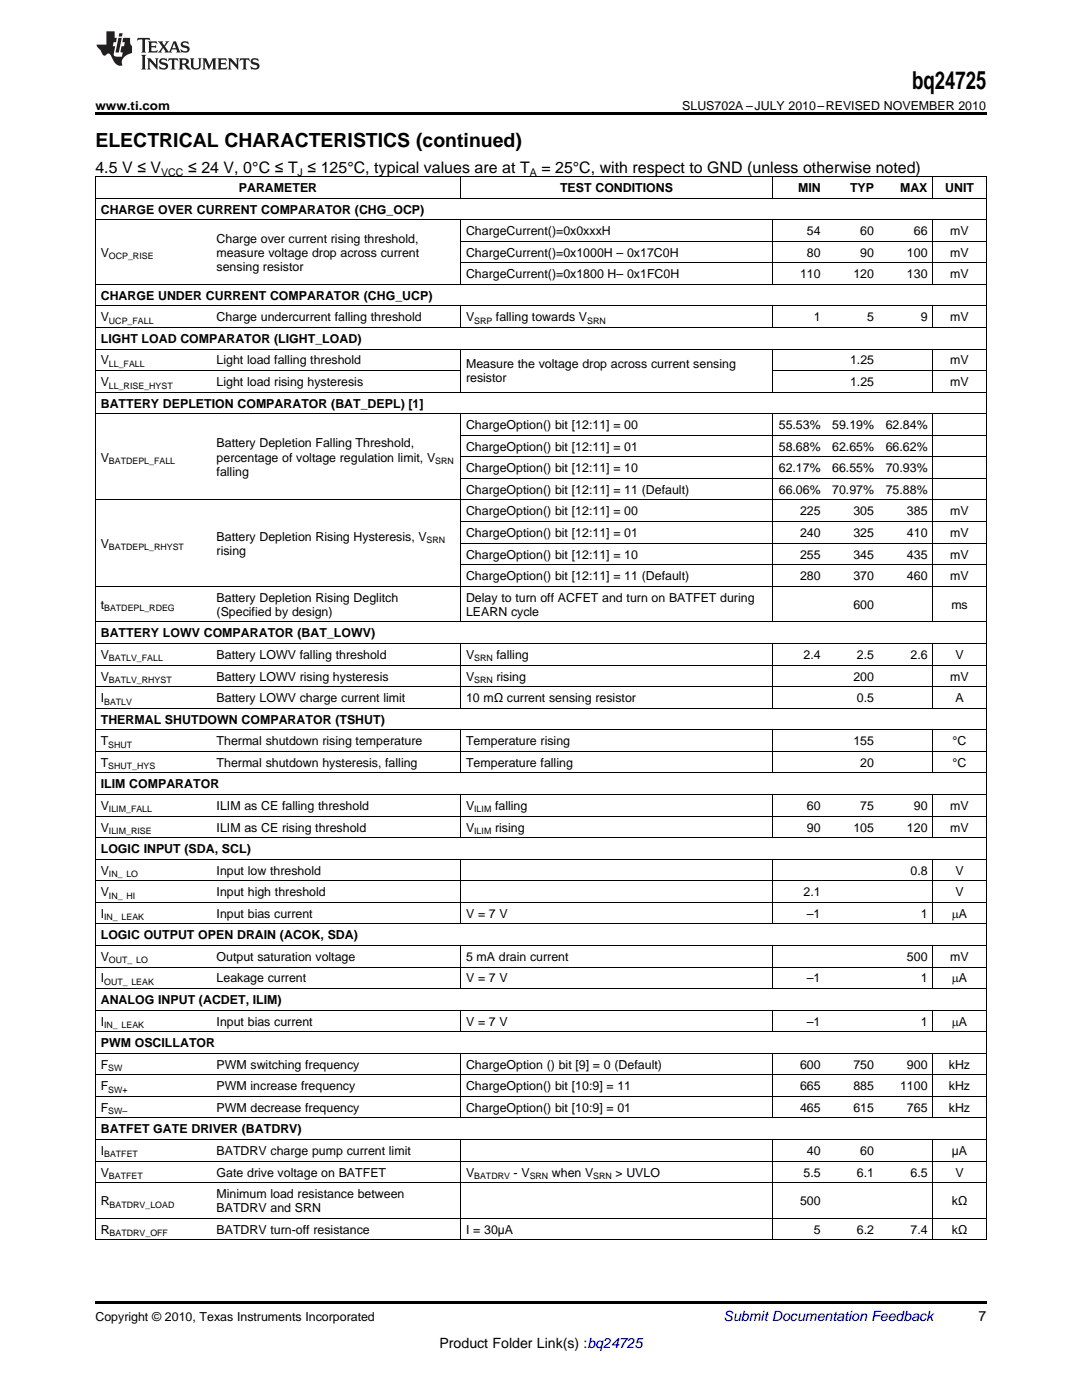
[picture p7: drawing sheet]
<svg xmlns="http://www.w3.org/2000/svg" width="216mm" height="279mm" viewBox="0 0 216 279" stroke-linecap="round" stroke-linejoin="round" font-family="sans-serif">
<defs><g id="words">
<text font-size="4.9" x="182" y="17.8">bq24725</text>
<text font-size="3.9" x="19" y="29.3">ELECTRICAL CHARACTERISTICS (continued)</text>
<g font-size="3.2">
<text x="19" y="34.4">4.5 V ≤ V</text>
<text x="37.5" y="34.4">≤ 24 V, 0°C ≤ T ≤ 125°C, typical values are at T</text>
<text x="108" y="34.4">= 25°C, with respect to GND (unless otherwise noted)</text>
</g>
<text font-size="2.8" fill="#0000c8" x="144.4" y="263.6">Submit Documentation Feedback</text>
<g font-size="2.8">
<text x="195.3" y="263.6">7</text>
<text x="87.7" y="269">Product Folder Link(s) :bq24725</text>
</g>
<g font-size="2.5">
<text x="19" y="21.9">www.ti.com</text>
<text x="136.1" y="21.9">SLUS702A –JULY 2010–REVISED NOVEMBER 2010</text>
<text x="47.7" y="38.3">PARAMETER</text>
<text x="111.8" y="38.3">TEST CONDITIONS</text>
<text x="159.2" y="38.3">MIN</text>
<text x="169.6" y="38.3">TYP</text>
<text x="179.6" y="38.3">MAX</text>
<text x="188.6" y="38.3">UNIT</text>
<text x="20.1" y="42.6">CHARGE OVER CURRENT COMPARATOR (CHG_OCP)</text>
<text x="93" y="46.9">ChargeCurrent()=0x0xxxH</text>
<text x="161" y="46.9">54</text>
<text x="171.7" y="46.9">60</text>
<text x="182.4" y="46.9">66</text>
<text x="189.6" y="46.9">mV</text>
<text x="20.1" y="51.2">V</text>
<text x="43.2" y="48.4">Charge over current rising threshold,</text>
<text x="43.2" y="51.2">measure voltage drop across current</text>
<text x="93" y="51.2">ChargeCurrent()=0x1000H – 0x17C0H</text>
<text x="161" y="51.2">80</text>
<text x="171.7" y="51.2">90</text>
<text x="181" y="51.2">100</text>
<text x="189.6" y="51.2">mV</text>
<text x="20.1" y="59.8">CHARGE UNDER CURRENT COMPARATOR (CHG_UCP)</text>
<text x="43.2" y="54">sensing resistor</text>
<text x="93" y="55.5">ChargeCurrent()=0x1800 H– 0x1FC0H</text>
<text x="159.6" y="55.5">110</text>
<text x="170.3" y="55.5">120</text>
<text x="181" y="55.5">130</text>
<text x="189.6" y="55.5">mV</text>
<text x="20.1" y="64.1">V</text>
<text x="43.2" y="64.1">Charge undercurrent falling threshold</text>
<text x="93" y="64.1">V</text>
<text x="99" y="64.1">falling towards V</text>
<text x="162.4" y="64.1">1</text>
<text x="173" y="64.1">5</text>
<text x="183.7" y="64.1">9</text>
<text x="189.6" y="64.1">mV</text>
<text x="20.1" y="68.4">LIGHT LOAD COMPARATOR (LIGHT_LOAD)</text>
<text x="20.1" y="72.7">V</text>
<text x="20.1" y="77">V</text>
<text x="43.2" y="72.7">Light load falling threshold</text>
<text x="43.2" y="77">Light load rising hysteresis</text>
<text x="93" y="73.5">Measure the voltage drop across current sensing</text>
<text x="93" y="76.3">resistor</text>
<text x="169.6" y="72.7">1.25</text>
<text x="169.6" y="77">1.25</text>
<text x="189.6" y="72.7">mV</text>
<text x="189.6" y="77">mV</text>
<text x="20.1" y="81.4">BATTERY DEPLETION COMPARATOR (BAT_DEPL) [1]</text>
<text x="43.2" y="89.3">Battery Depletion Falling Threshold,</text>
<text x="93" y="85.7">ChargeOption() bit [12:11] = 00</text>
<text x="93" y="90">ChargeOption() bit [12:11] = 01</text>
<text x="155.4" y="85.7">55.53%</text>
<text x="155.4" y="90">58.68%</text>
<text x="166.1" y="85.7">59.19%</text>
<text x="166.1" y="90">62.65%</text>
<text x="176.7" y="85.7">62.84%</text>
<text x="176.7" y="90">66.62%</text>
<text x="20.1" y="92.1">V</text>
<text x="43.2" y="92.1">percentage of voltage regulation limit, V</text>
<text x="43.2" y="94.9">falling</text>
<text x="93" y="94.3">ChargeOption() bit [12:11] = 10</text>
<text x="155.4" y="94.3">62.17%</text>
<text x="166.1" y="94.3">66.55%</text>
<text x="176.7" y="94.3">70.93%</text>
<text x="93" y="98.6">ChargeOption() bit [12:11] = 11 (Default)</text>
<text x="155.4" y="98.6">66.06%</text>
<text x="166.1" y="98.6">70.97%</text>
<text x="176.7" y="98.6">75.88%</text>
<text x="43.2" y="107.9">Battery Depletion Rising Hysteresis, V</text>
<text x="93" y="102.9">ChargeOption() bit [12:11] = 00</text>
<text x="93" y="107.2">ChargeOption() bit [12:11] = 01</text>
<text x="159.6" y="102.9">225</text>
<text x="159.6" y="107.2">240</text>
<text x="170.3" y="102.9">305</text>
<text x="170.3" y="107.2">325</text>
<text x="181" y="102.9">385</text>
<text x="181" y="107.2">410</text>
<text x="189.6" y="102.9">mV</text>
<text x="189.6" y="107.2">mV</text>
<text x="20.1" y="109.3">V</text>
<text x="43.2" y="110.7">rising</text>
<text x="93" y="111.5">ChargeOption() bit [12:11] = 10</text>
<text x="159.6" y="111.5">255</text>
<text x="170.3" y="111.5">345</text>
<text x="181" y="111.5">435</text>
<text x="189.6" y="111.5">mV</text>
<text x="93" y="115.8">ChargeOption() bit [12:11] = 11 (Default)</text>
<text x="159.6" y="115.8">280</text>
<text x="170.3" y="115.8">370</text>
<text x="181" y="115.8">460</text>
<text x="189.6" y="115.8">mV</text>
<text x="20.1" y="121.5">t</text>
<text x="43.2" y="120.1">Battery Depletion Rising Deglitch</text>
<text x="43.2" y="122.9">(Specified by design)</text>
<text x="93" y="120.1">Delay to turn off ACFET and turn on BATFET during</text>
<text x="93" y="122.9">LEARN cycle</text>
<text x="170.3" y="121.5">600</text>
<text x="189.8" y="121.5">ms</text>
<text x="20.1" y="127.2">BATTERY LOWV COMPARATOR (BAT_LOWV)</text>
<text x="20.1" y="131.5">V</text>
<text x="43.2" y="131.5">Battery LOWV falling threshold</text>
<text x="93" y="131.5">V</text>
<text x="99.1" y="131.5">falling</text>
<text x="160.3" y="131.5">2.4</text>
<text x="171" y="131.5">2.5</text>
<text x="181.7" y="131.5">2.6</text>
<text x="190.6" y="131.5">V</text>
<text x="20.1" y="135.8">V</text>
<text x="43.2" y="135.8">Battery LOWV rising hysteresis</text>
<text x="93" y="135.8">V</text>
<text x="99.1" y="135.8">rising</text>
<text x="170.3" y="135.8">200</text>
<text x="189.6" y="135.8">mV</text>
<text x="20.1" y="140.1">I</text>
<text x="43.2" y="140.1">Battery LOWV charge current limit</text>
<text x="93" y="140.1">10 mΩ current sensing resistor</text>
<text x="171" y="140.1">0.5</text>
<text x="190.6" y="140.1">A</text>
<text x="20.1" y="144.4">THERMAL SHUTDOWN COMPARATOR (TSHUT)</text>
<text x="20.1" y="148.7">T</text>
<text x="43.2" y="148.7">Thermal shutdown rising temperature</text>
<text x="93" y="148.7">Temperature rising</text>
<text x="170.3" y="148.7">155</text>
<text x="190.1" y="148.7">°C</text>
<text x="20.1" y="153">T</text>
<text x="43.2" y="153">Thermal shutdown hysteresis, falling</text>
<text x="93" y="153">Temperature falling</text>
<text x="171.7" y="153">20</text>
<text x="190.1" y="153">°C</text>
<text x="20.1" y="157.3">ILIM COMPARATOR</text>
<text x="20.1" y="161.6">V</text>
<text x="43.2" y="161.6">ILIM as CE falling threshold</text>
<text x="93" y="161.6">V</text>
<text x="98.8" y="161.6">falling</text>
<text x="161" y="161.6">60</text>
<text x="171.7" y="161.6">75</text>
<text x="182.4" y="161.6">90</text>
<text x="189.6" y="161.6">mV</text>
<text x="20.1" y="165.9">V</text>
<text x="43.2" y="165.9">ILIM as CE rising threshold</text>
<text x="93" y="165.9">V</text>
<text x="98.8" y="165.9">rising</text>
<text x="161" y="165.9">90</text>
<text x="170.3" y="165.9">105</text>
<text x="181" y="165.9">120</text>
<text x="189.6" y="165.9">mV</text>
<text x="20.1" y="170.3">LOGIC INPUT (SDA, SCL)</text>
<text x="20.1" y="174.6">V</text>
<text x="20.1" y="178.9">V</text>
<text x="43.2" y="174.6">Input low threshold</text>
<text x="43.2" y="178.9">Input high threshold</text>
<text x="160.3" y="178.9">2.1</text>
<text x="181.7" y="174.6">0.8</text>
<text x="190.6" y="174.6">V</text>
<text x="190.6" y="178.9">V</text>
<text x="20.1" y="183.2">I</text>
<text x="43.2" y="183.2">Input bias current</text>
<text x="93" y="183.2">V = 7 V</text>
<text x="161" y="183.2">–1</text>
<text x="183.7" y="183.2">1</text>
<text x="189.9" y="183.2">mA</text>
<text x="20.1" y="187.5">LOGIC OUTPUT OPEN DRAIN (ACOK, SDA)</text>
<text x="20.1" y="191.8">V</text>
<text x="43.2" y="191.8">Output saturation voltage</text>
<text x="93" y="191.8">5 mA drain current</text>
<text x="181" y="191.8">500</text>
<text x="189.6" y="191.8">mV</text>
<text x="20.1" y="196.1">I</text>
<text x="43.2" y="196.1">Leakage current</text>
<text x="93" y="196.1">V = 7 V</text>
<text x="161" y="196.1">–1</text>
<text x="183.7" y="196.1">1</text>
<text x="189.9" y="196.1">mA</text>
<text x="20.1" y="200.4">ANALOG INPUT (ACDET, ILIM)</text>
<text x="20.1" y="204.7">I</text>
<text x="20.1" y="209">PWM OSCILLATOR</text>
<text x="43.2" y="204.7">Input bias current</text>
<text x="93" y="204.7">V = 7 V</text>
<text x="161" y="204.7">–1</text>
<text x="183.7" y="204.7">1</text>
<text x="189.9" y="204.7">mA</text>
<text x="20.1" y="213.3">F</text>
<text x="43.2" y="213.3">PWM switching frequency</text>
<text x="93" y="213.3">ChargeOption () bit [9] = 0 (Default)</text>
<text x="159.6" y="213.3">600</text>
<text x="170.3" y="213.3">750</text>
<text x="181" y="213.3">900</text>
<text x="189.3" y="213.3">kHz</text>
<text x="20.1" y="217.6">F</text>
<text x="20.1" y="221.9">F</text>
<text x="43.2" y="217.6">PWM increase frequency</text>
<text x="43.2" y="221.9">PWM decrease frequency</text>
<text x="93" y="217.6">ChargeOption() bit [10:9] = 11</text>
<text x="93" y="221.9">ChargeOption() bit [10:9] = 01</text>
<text x="159.6" y="217.6">665</text>
<text x="159.6" y="221.9">465</text>
<text x="170.3" y="217.6">885</text>
<text x="170.3" y="221.9">615</text>
<text x="179.6" y="217.6">1100</text>
<text x="181" y="221.9">765</text>
<text x="189.3" y="217.6">kHz</text>
<text x="189.3" y="221.9">kHz</text>
<text x="20.1" y="226.2">BATFET GATE DRIVER (BATDRV)</text>
<text x="20.1" y="230.5">I</text>
<text x="43.2" y="230.5">BATDRV charge pump current limit</text>
<text x="161" y="230.5">40</text>
<text x="171.7" y="230.5">60</text>
<text x="189.9" y="230.5">µA</text>
<text x="20.1" y="234.8">V</text>
<text x="43.2" y="234.8">Gate drive voltage on BATFET</text>
<text x="43.2" y="239.1">Minimum load resistance between</text>
<text x="93" y="234.8">V</text>
<text x="102.5" y="234.8">- V</text>
<text x="110.1" y="234.8">when V</text>
<text x="122.8" y="234.8">&gt; UVLO</text>
<text x="160.3" y="234.8">5.5</text>
<text x="171" y="234.8">6.1</text>
<text x="181.7" y="234.8">6.5</text>
<text x="190.6" y="234.8">V</text>
<text x="20.1" y="240.5">R</text>
<text x="43.2" y="241.9">BATDRV and SRN</text>
<text x="159.6" y="240.5">500</text>
<text x="189.9" y="240.5">kΩ</text>
<text x="20.1" y="246.2">R</text>
<text x="43.2" y="246.2">BATDRV turn-off resistance</text>
<text x="93" y="246.2">I = 30µA</text>
<text x="162.4" y="246.2">5</text>
<text x="171" y="246.2">6.2</text>
<text x="181.7" y="246.2">7.4</text>
<text x="189.9" y="246.2">kΩ</text>
<text x="19" y="263.6">Copyright © 2010, Texas Instruments Incorporated</text>
</g>
<g font-size="2.1">
<text x="32.2" y="35.1">VCC</text>
<text x="59.4" y="35.1">J</text>
<text x="105.7" y="35.1">A</text>
</g>
<g font-size="1.8">
<text x="21.7" y="51.7">OCP_RISE</text>
<text x="21.7" y="64.6">UCP_FALL</text>
<text x="94.6" y="64.6">SRP</text>
<text x="117.2" y="64.6">SRN</text>
<text x="21.7" y="73.2">LL_FALL</text>
<text x="21.7" y="77.5">LL_RISE_HYST</text>
<text x="21.7" y="92.6">BATDEPL_FALL</text>
<text x="86.9" y="92.6">SRN</text>
<text x="21.7" y="109.8">BATDEPL_RHYST</text>
<text x="85.1" y="108.4">SRN</text>
<text x="20.8" y="122">BATDEPL_RDEG</text>
<text x="21.7" y="132">BATLV_FALL</text>
<text x="21.7" y="136.3">BATLV_RHYST</text>
<text x="94.6" y="132">SRN</text>
<text x="94.6" y="136.3">SRN</text>
<text x="20.8" y="140.6">BATLV</text>
<text x="21.6" y="149.2">SHUT</text>
<text x="21.6" y="153.5">SHUT_HYS</text>
<text x="21.7" y="162.1">ILIM_FALL</text>
<text x="21.7" y="166.4">ILIM_RISE</text>
<text x="94.6" y="162.1">ILIM</text>
<text x="94.6" y="166.4">ILIM</text>
<text x="21.7" y="175">IN_ LO</text>
<text x="21.7" y="179.4">IN_ HI</text>
<text x="20.8" y="183.7">IN_ LEAK</text>
<text x="20.8" y="196.6">OUT_ LEAK</text>
<text x="21.7" y="192.3">OUT_ LO</text>
<text x="20.8" y="205.2">IN_ LEAK</text>
<text x="21.6" y="213.8">SW</text>
<text x="21.6" y="218.1">SW+</text>
<text x="21.6" y="222.4">SW–</text>
<text x="20.8" y="231">BATFET</text>
<text x="21.7" y="235.3">BATFET</text>
<text x="94.6" y="235.3">BATDRV</text>
<text x="105.7" y="235.3">SRN</text>
<text x="118.4" y="235.3">SRN</text>
<text x="21.9" y="241">BATDRV_LOAD</text>
<text x="21.9" y="246.7">BATDRV_OFF</text>
</g>
</g></defs>
<g fill="#231f20">
<path d="M27.5 7.6l-.1 .5 .4-.2h.6v.1v2.1l-.2 .4h1l-.3-.4v-2.1l.1-.1h.5l.5 .2-.2-.5zM29.5 8.3l.2 .3v1.5l-.2 .4h1.8l.2-.6a1.04 1.04 0 0 1-1.3 .2v-.7h.6l.3 .2v-.6l-.3 .2h-.6v-.6l.8-.1 .4 .3-.2-.5zM31.5 8.3l.9 1.1-.9 1.1h.8l-.2-.2 .5-.7 .4 .7-.2 .2h1.5l-.1-.2 .1-.4h.9l.1 .4-.2 .2h1l-.3-.3-.7-1.9h-.5l-.9 2-.8-1 .9-1h-.8l.1 .3-.3 .5-.4-.6 .2-.2zM34.7 8.6l.4 1h-.7zM36.3 8.4a.63 .63 0 0 0-.2 .7 .63 .63 0 0 0 .6 .4l.6 .2 .1 .2a.75 .75 0 0 1-.7 .4 .75 .75 0 0 1-.6-.5l.1 .7 .1-.1a1.11 1.11 0 0 0 1.5-.6 1.13 1.13 0 0 0-1.2-.8l-.1-.4a1.04 1.04 0 0 1 1.2 .2l-.2-.5-.1 .1-.5-.2zM28.2 10.9l.2 .4v2.2l-.2 .4h1l-.3-.4v-2.2l.3-.4zM29.3 11.6l.3 .4v1.5l-.3 .4h.8l-.2-.4v-1.3l1.5 1.7v-1.9l.2-.4h-.7l.2 .4v.9l-1.1-1.3zM32 11.8a.62 .62 0 0 0-.2 .7 .62 .62 0 0 0 .6 .4l.6 .1 .1 .3a.76 .76 0 0 1-.7 .3 .76 .76 0 0 1-.6-.4l.1 .7 .1-.1a1.11 1.11 0 0 0 1.5-.6 1.13 1.13 0 0 0-1.2-.8l-.1-.4a1.04 1.04 0 0 1 1.2 .2l-.2-.6-.1 .1-.5-.1zM33.7 11.6l-.2 .6a.61 .61 0 0 1 .8-.3v1.6l-.2 .4h.9l-.2-.4v-1.6a.63 .63 0 0 1 .8 .3l-.2-.6zM35.6 11.6l.3 .4v1.5l-.3 .4h1l-.2-.2v-.8l.5 .2a.76 .76 0 0 0 1.2 .7l-1-1a.58 .58 0 0 0 .6-.5 .58 .58 0 0 0-.5-.6zM36.4 11.9h.1a.45 .45 0 0 1 .5 .1 .45 .45 0 0 1 .1 .5l-.7 .2zM37.9 11.6l.2 .2a2.17 2.17 0 0 0 .3 1.9 .99 .99 0 0 0 1.6-.6v-1.1l.2-.4h-.7l.2 .2a1.92 1.92 0 0 1-.2 1.8 .6 .6 0 0 1-.9-.5v-1.1l.2-.4zM40.4 11.6l.2 .4v1.5l-.2 .4h.7l-.2-.4v-1.4l.8 1.8 .8-1.8v1.4l-.2 .4h.9l-.2-.4v-1.5l.2-.4h-.8l-.6 1.5-.6-1.5zM43.4 11.6l.2 .4v1.5l-.2 .4h1.8l.2-.6a1.04 1.04 0 0 1-1.3 .1v-.6h.5l.4 .2v-.6l-.4 .2h-.5v-.7h.8l.3 .3-.1-.6zM45.5 11.6l.2 .4v1.5l-.2 .4h.7l-.2-.4v-1.3l1.5 1.7v-1.9l.2-.4h-.7l.2 .4v.9l-1.1-1.3zM47.9 11.6l-.1 .6a.61 .61 0 0 1 .8-.3v1.6l-.3 .4h1l-.3-.4 .1-1.6a.63 .63 0 0 1 .7 .3l-.1-.6zM50.2 11.8a.62 .62 0 0 0-.2 .7 .62 .62 0 0 0 .6 .4l.6 .1 .2 .3a.76 .76 0 0 1-.8 .3 .76 .76 0 0 1-.6-.4l.1 .7 .2-.1a1.11 1.11 0 0 0 1.5-.6 1.13 1.13 0 0 0-1.3-.8l-.1-.4a1.04 1.04 0 0 1 1.2 .2l-.1-.6-.2 .1-.5-.1z"/>
<path d="M21.2 6.3v2.6h-1.9l.1 .4 .7 .9a.91 .91 0 0 0 1 .8 .56 .56 0 0 1 .5-.3 .56 .56 0 0 1 .5 .3l.4 .8a1.53 1.53 0 0 0 1.9 1.2 1.54 1.54 0 0 1 1-2.1l.9-.3v-1.4a1.52 1.52 0 0 1-.3-1.6h-1.4l-.2 .8h.5l-.2 .8h-.4l-.2 1v.2l.4 .1-.2 .8a1.93 1.93 0 0 1-1.6-.3l.3-1.8h-.5l.2-.8h.4l.2-.8h-.4v-1.3zM23.6 7.6l-.6 2.9h.7l.6-2.9zM23.8 6.6l-.1 .7h.6l.2-.7z"/>
</g>
<path d="M19 22.5h177.8v.5h-177.8zM19 259.7h177.8v.5h-177.8z" fill="#000"/>
<g fill="none" stroke="#000" stroke-width=".2">
<path d="M19 39.5h177.8M19 35.2h177.8M19.1 35.3v212.2M91.9 35.3v4.3M154.1 35.3v4.3M186.1 35.3v4.3M196.8 35.3v212.2M19 56.7h177.8M19 43.8h177.8M91.9 43.9v12.9M91.9 52.4h104.9M91.9 48.1h104.9"/>
<path d="M154.1 43.9v12.9M186.1 43.9v12.9M19 78.3h177.8M19 74h72.9M19 69.7h177.8M19 65.4h177.8M19 61h177.8M91.9 61.1v4.3M91.9 69.7v8.6M154.1 61.1v4.3M154.1 69.7v8.6M154.2 74h42.6"/>
<path d="M186.1 61.1v4.3M186.1 69.7v8.6M19 99.8h177.8M19 82.6h177.8M91.9 82.6v41.6M91.9 95.5h104.9M91.9 91.2h104.9M91.9 86.9h104.9M154.1 82.6v41.6M186.1 82.6v41.6M19 117h177.8M91.9 112.7h104.9"/>
<path d="M91.9 108.4h104.9M91.9 104.1h104.9M19 137h177.8M19 132.7h177.8M19 128.4h177.8M19 124.1h177.8M91.9 128.5v12.9M154.1 128.5v12.9M186.1 128.5v12.9M19 158.6h177.8M19 154.3h177.8M19 149.9h177.8"/>
<path d="M19 145.6h177.8M19 141.3h177.8M91.9 145.7v8.6M91.9 158.6v8.6M154.1 145.7v8.6M154.1 158.6v8.6M186.1 145.7v8.6M186.1 158.6v8.6M19 175.8h177.8M19 171.5h177.8M19 167.2h177.8M19 162.9h177.8"/>
<path d="M91.9 171.5v12.9M154.1 171.5v12.9M186.1 171.5v12.9M19 197.3h177.8M19 193h177.8M19 188.7h177.8M19 184.4h177.8M19 180.1h177.8M91.9 188.7v8.6M154.1 188.7v8.6M186.1 188.7v8.6M19 218.8h177.8"/>
<path d="M19 214.5h177.8M19 210.2h177.8M19 205.9h177.8M19 201.6h177.8M91.9 201.6v4.4M91.9 210.3v12.9M154.1 201.6v4.4M154.1 210.3v12.9M186.1 201.6v4.4M186.1 210.3v12.9M19 236h177.8M19 231.7h177.8"/>
<path d="M19 227.4h177.8M19 223.1h177.8M91.9 227.5v20M154.1 227.5v20M186.1 227.5v20M19 247.5h177.8M19 243.2h177.8"/>
</g>
<use href="#words"/>
</svg>
